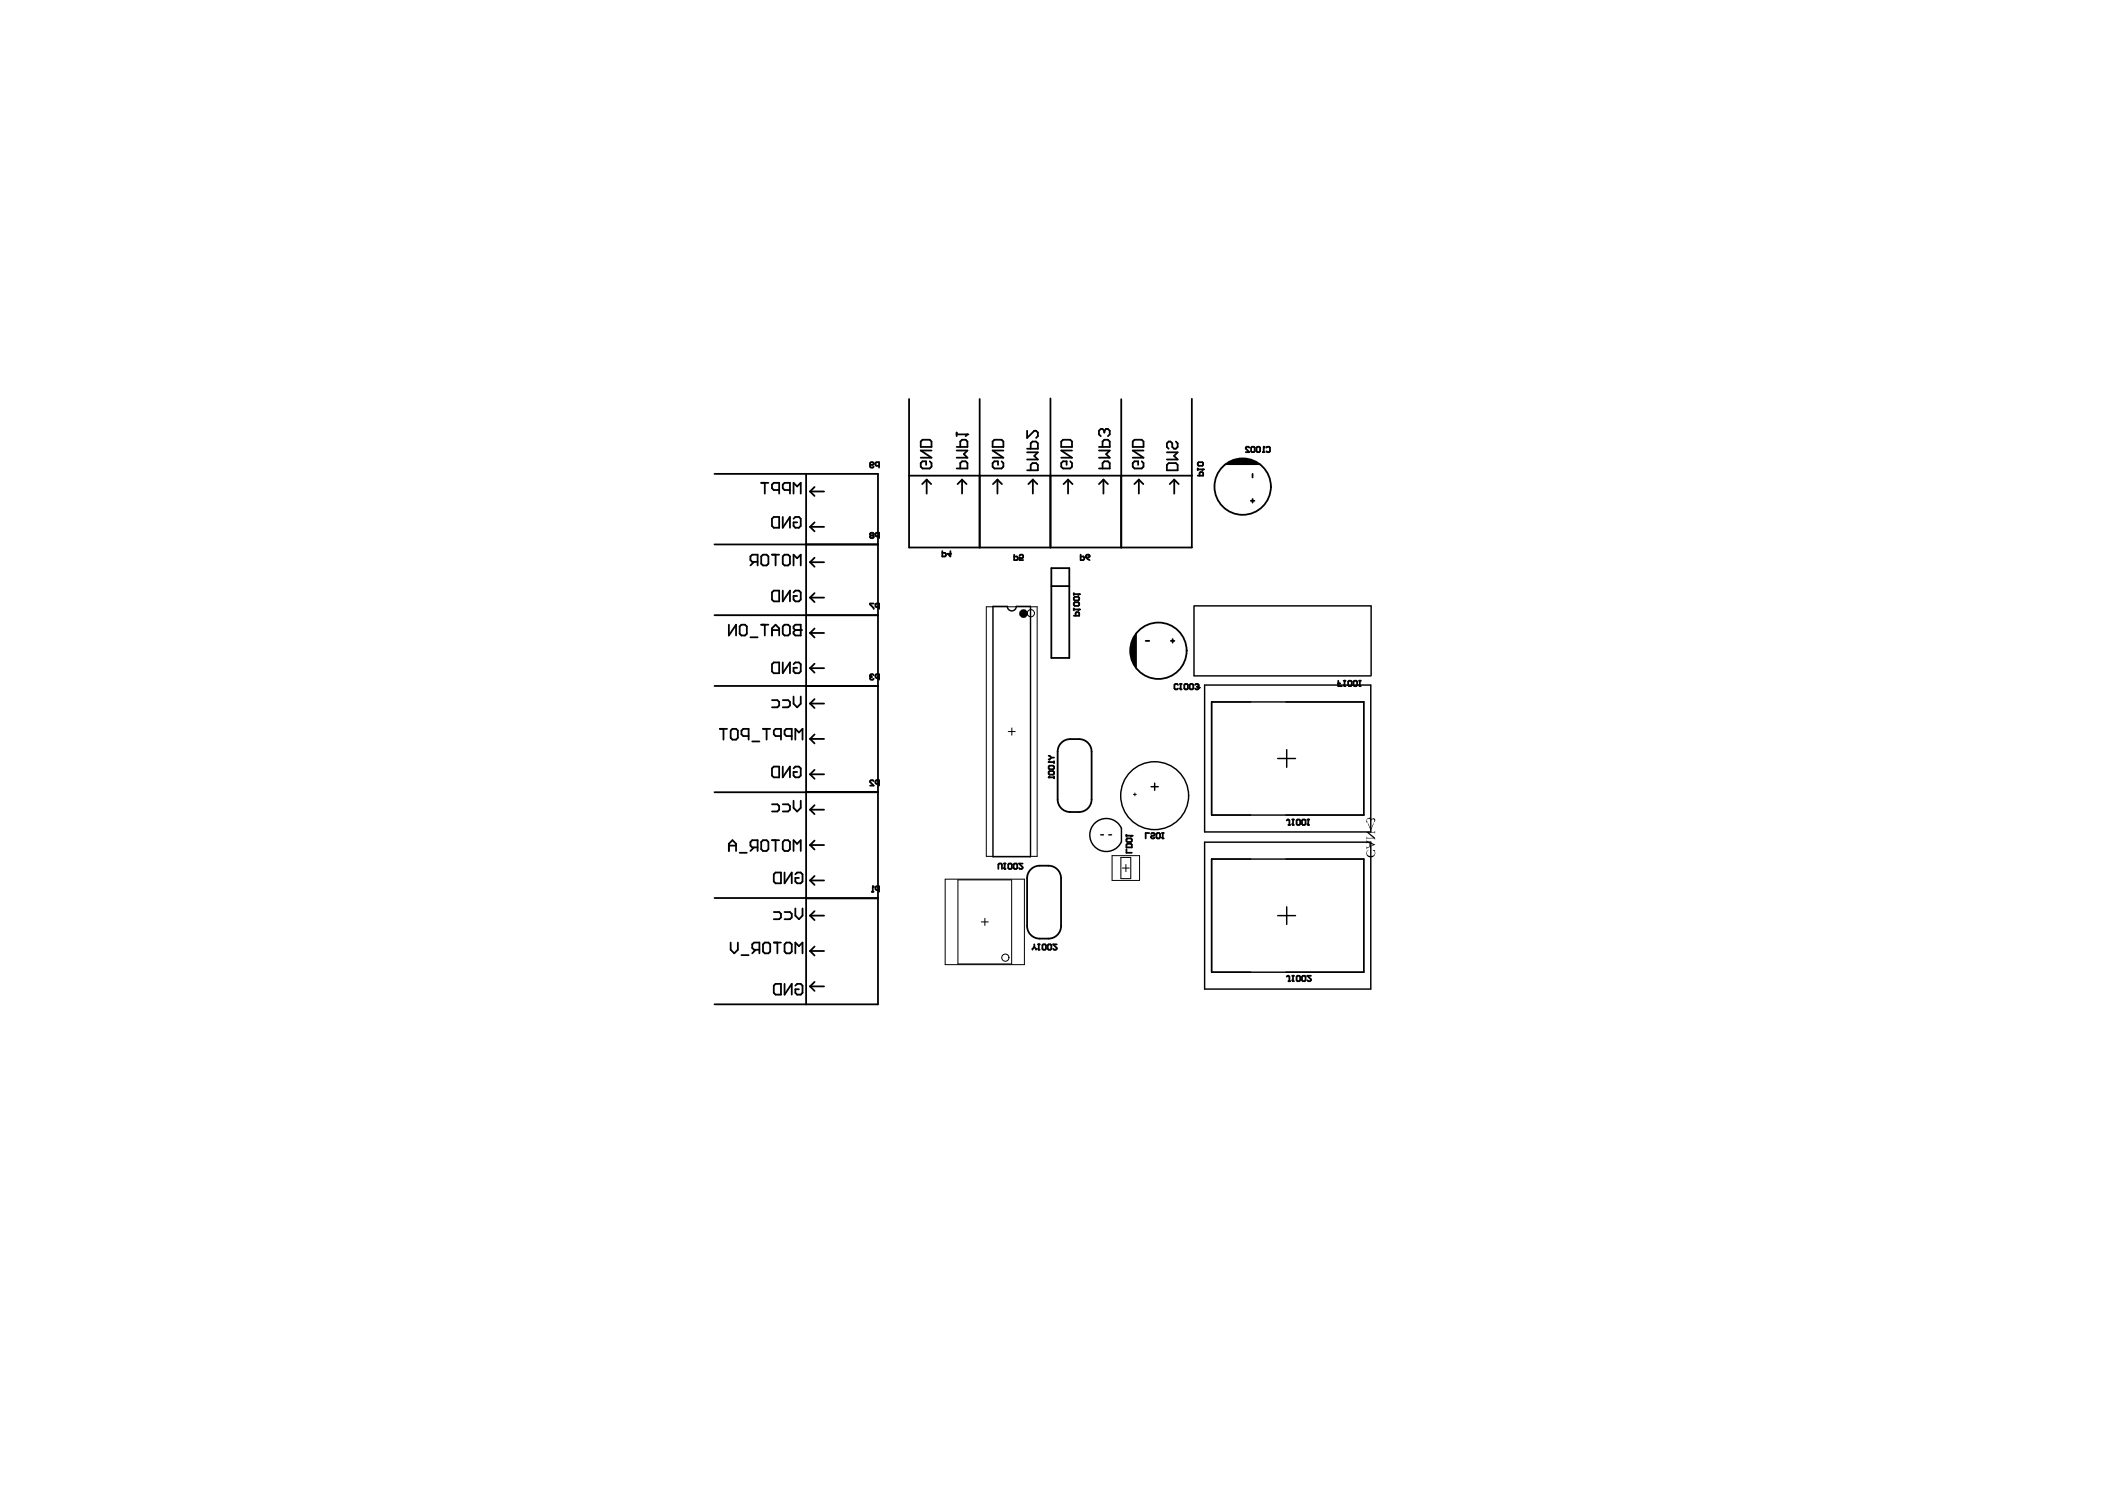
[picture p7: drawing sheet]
<svg xmlns="http://www.w3.org/2000/svg" width="297mm" height="210mm" viewBox="0 0 297 210" stroke-linecap="round" stroke-linejoin="round" font-family="sans-serif">
<g fill="none" stroke="#000" stroke-width=".14">
<path d="M139.2 85.6h7.2v35.2h-7.2zM142.3 103.2h1M142.8 102.7v1M159.9 112.1h.4M160.1 111.9v.4M133.4 124h11.2v12.1h-11.2zM135.2 124.1h7.6v11.9h-7.6zM138.5 130h1M139 129.5v1.1M156.9 120.7h3.9v3.5h-3.9zM158.2 121h1.4v2.9h-1.4zM158.4 122.4h1"/>
<path d="M158.9 121.9v1.1"/>
<circle cx="145.5" cy="86.5" r=".51"/>
<circle cx="141.9" cy="135.1" r=".51"/>
</g>
<g fill="none" stroke="#000" stroke-width=".2">
<path d="M140.1 85.5h2a.63 .63 0 0 0 .7 .7 .63 .63 0 0 0 .6-.7h2v35.4h-5.3zM168.5 85.5v9.8M168.5 95.3h24.9M168.5 85.5h25M170 96.6h23.4v20.8h-23.4zM171 99h21.4v16h-21.4zM193.5 85.5v9.8M155.3 117.8h.4M156.5 117.8h.3M158.2 116.8a2.33 2.33 0 0 0-3.5-.8 2.33 2.33 0 0 0 0 3.6 2.33 2.33 0 0 0 3.5-.8M158.2 116.8v2M162.4 111h1"/>
<path d="M162.9 110.5v1M170 118.8h23.4v20.7h-23.4zM180.3 107h2.5M181.6 105.8v2.4M171 121.2h21.4v15.9h-21.4zM180.3 129.2h2.5M181.6 127.9v2.5"/>
<circle cx="162.9" cy="112.2" r="4.8"/>
</g>
<g fill="#000">
<path d="M173.1 65.5l.4-.4h.2l.3-.3h.5l.1-.1h1.4l.1 .1h.4l.9 .4 .2 .3zM160 89.8l.3-.3v4.6l-.4-.4v-.3l-.3-.2v-.5l-.1-.1v-1.4l.1-.2v-.3zM193 116.2l.4 .8 .5-.8-.4 .9zM192.9 115.5l.1-.1a.35 .35 0 0 1 .5 .2l.3-.2 .1 .1a.28 .28 0 0 1 .2 .3 .28 .28 0 0 1-.3 .2 .23 .23 0 0 0 .1-.3 .23 .23 0 0 0-.3-.1 .23 .23 0 0 0-.1 .2l-.1-.2-.2-.1-.3 .1v.2a.12 .12 0 0 1 .1 .2 .12 .12 0 0 1-.2 0 .12 .12 0 0 1 0-.1zM192.8 117.4h1.1l.1-.2v.4l-.1-.2h-.8l.9 .8v.3l-.1-.2h-1l-.1 .1v-.4l.2 .2h.8zM192.9 120l.2-.1-.2 .3v.3l.2 .2h.6a.41 .41 0 0 0 .3-.4 .41 .41 0 0 0-.3-.4h.4l-.1 .1 .1 .4-.2 .4-.4 .2-.5-.2-.2-.4z"/>
<path d="M192.8 118.5v.5l.1-.1 .3 .1v.4l-.3 .1-.1-.1v.4l.2-.2 1.1-.4-1.1-.5zM193.3 119l.5 .2-.5 .2z"/>
</g>
<g fill="none" stroke="#000" stroke-width=".25">
<path d="M138.2 56.3v20.9M148.2 56.2v21M158.2 56.3v20.9M168.2 56.3v20.9h-39.9v-20.9M100.8 66.8h23.1v74.9h-23.1M100.8 76.8h23.1M106.4 79.3l-.5 .5M106.9 79.3h-.8l-.2-.3v-.5l.2-.3h.8v1.6M107.4 78.5l.3-.3h.5l.2 .3v1l-.2 .3h-.5l-.3-.3zM107.4 68.1h1M107.9 68.1v1.5M108.9 78.2h1"/>
<path d="M108.9 73.2l.3-.3h.7v1.5h-.7l-.3-.2zM109.4 78.2v1.6M109.9 69.1h-.7l-.3-.2v-.5l.3-.3h.7v1.5M110.5 78.5l.2-.3h.5l.3 .3v1l-.3 .3h-.5l-.2-.3zM110.5 72.9v1.5l1-1.5v1.5M111.5 69.1h-.8l-.2-.2v-.5l.2-.3h.8v1.5M112 69.6v-1.5l.5 .5 .5-.5v1.5M112 73.2l.2-.3h.5l.3 .3v1l-.3 .2h-.5l-.2-.2v-.5h.5M112 79.8v-1.6l.5 .6 .5-.6v1.6M113.8 66.8v74.9M114.3 79.3l.6 .6M114.3 79.3h2"/>
<path d="M114.3 74.3h2M114.3 69.3l.6 .7M114.3 69.3h2M114.3 74.3l.6 .7M114.9 78.7l-.6 .6M114.9 73.7l-.6 .6M114.9 68.7l-.6 .6M122.8 65.6h.4l.1-.1-.1-.3h-.3l-.1 .1v.5l.1 .2h.3l.1-.2M122.9 75.5l-.1-.1 .1-.2h.3l.1 .1-.1 .2M122.9 75.5l-.1 .2 .1 .2h.3l.1-.1-.1-.3M122.9 75.5h.3M124 65.7h-.3l-.2-.1v-.3l.2-.1h.3v.8"/>
<path d="M124 75.7h-.3l-.2-.2v-.2l.2-.1h.3v.7M128.3 67.1h39.9M129.9 62.3l.3-.3h1l.2 .3v.7h-1.5zM130.8 67.7v1.9M130.8 67.7l.6 .6M130.8 67.7l-.7 .6M131.2 65.1l.2 .2v.5l-.2 .3h-1l-.3-.3v-.5l.3-.2h.5v.5M131.4 63.6h-1.5l1.5 1h-1.5M133 77.7v.8h.3l.2-.1v-.3l-.2-.1h-.3M134.1 77.7v.8l-.4-.4h.5M135 66.1h1.5v-.8l-.2-.2h-.5l-.3 .2v.8M135 63.6h1.5l-.5 .5 .5 .5h-1.5"/>
<path d="M135 63h1.5v-.7l-.2-.3h-.5l-.3 .3v.7M135 61v.5M135 61.3h1.5M135.8 67.7l-.7 .6M135.8 67.7l.6 .6M135.8 67.7v1.9M136.5 61.3h.1M136.5 61.3l-.2 .2M140.1 62.3l.2-.3h1l.3 .3v.7h-1.5zM140.8 67.7v1.9M140.8 67.7l.6 .6M140.8 67.7l-.7 .6"/>
<path d="M141.3 65.1l.3 .2v.5l-.3 .3h-1l-.2-.3v-.5l.2-.2h.5v.5M141.6 63.6h-1.5l1.5 1h-1.5M143.1 78.2v.8h.4l.1-.1v-.3l-.1-.1h-.4M143.9 78.4l.1-.2h.3l.1 .2v.2l-.1 .2-.4-.2v.4h.5M144.9 60.8v1l1-1h.3l.3 .2v.5l-.3 .3M144.9 66.3h1.6v-.7l-.3-.3h-.5l-.3 .3v.7M144.9 63.3h1.6v-.8l-.3-.2h-.5l-.3 .2v.8M144.9 63.8h1.6l-.6 .5 .6 .5h-1.6M145.7 67.7l-.6 .6M145.7 67.7l.7 .6M145.7 67.7v1.9M149.8 62.3l.2-.3h1l.3 .3v.7h-1.5z"/>
<path d="M150.7 67.7v1.9M150.7 67.7l.6 .6M150.7 67.7l-.6 .6M151 65.1l.3 .2v.5l-.3 .3h-1l-.2-.3v-.5l.2-.2h.5v.5M151.3 63.6h-1.5l1.5 1h-1.5M152.5 78.2v.8h.4l.1-.1v-.3l-.1-.1h-.4M153.3 78.4l.1-.2h.2l.2 .3-.2 .1h-.3zM153.3 78.6l.5 .4M155.1 66.1h1.5v-.8l-.3-.2h-.5l-.2 .2v.8M155.1 63.6h1.5l-.5 .5 .5 .5h-1.5M155.1 63h1.5v-.7l-.3-.3h-.5l-.2 .3v.7M155.7 67.7l-.6 .6"/>
<path d="M155.7 67.7l.6 .6M155.7 67.7v1.9M155.8 60.8l-.2-.3h-.3l-.2 .3v.5l.2 .2M155.8 60.8v.2M156.1 60.5h.1M156.1 60.5h.2l.3 .3v.5l-.3 .2M156.1 60.5l-.3 .3M159.8 62.3l.3-.3h1l.3 .3v.7h-1.6zM160.7 67.7v1.9M160.7 67.7l-.6 .6M160.7 67.7l.6 .6M161.1 65.1l.3 .2v.5l-.3 .3h-1l-.3-.3v-.5l.3-.2h.5v.5"/>
<path d="M161.4 63.6h-1.6l1.6 1h-1.6M164.7 65.6l.2-.3h1l.3 .3v.7h-1.5zM164.7 63.8h1.5l-.5 .5 .5 .5h-1.5M165.7 67.7l.6 .6M165.7 67.7v1.9M165.7 67.7l-.6 .6M165.9 62.3l.3 .2v.5l-.3 .3h-.2l-.3-.3v-.5l-.2-.2h-.3l-.2 .2v.5l.2 .3M169 67.1h.8v-.4l-.1-.1h-.3l-.1 .1v.4M169 65.3l.1-.1h.6l.1 .1v.3l-.1 .1h-.6l-.1-.1zM169 66.1v.2M169 66.2h.8M169.8 66.2h.1"/>
<path d="M169.8 66.2l-.1 .1M172.9 65.5h4.9M176.3 63.1l-.1-.1h-.3l-.1 .1v.2l.5 .5h-.5M176.5 70.6h.5M176.5 63.1l.2-.1h.2l.2 .1v.6l-.2 .1h-.2l-.2-.1zM176.8 66.8v.6M176.8 70.4v.5M177.3 63.1l.1-.1h.3l.1 .1v.6l-.1 .1h-.3l-.1-.1zM178.2 63.8h.2M178.3 63h.1M178.3 63v.8M178.3 63l.1 .1"/>
<path d="M178.7 63.1l.1-.1h.3l.1 .1v.6l-.1 .1h-.3l-.1-.1M100.8 86.8h23.1M100.8 96.8h23.1M102.9 88.1v1.5l1-1.5v1.5M104.4 88.4l.2-.3h.5l.3 .3v1l-.3 .2h-.5l-.2-.2zM105.9 89.9h1M107.4 88.1h1M107.9 88.1v1.5M108.9 83.6l.3-.3h.7v1.5h-.7l-.3-.2zM108.9 89.6v-1l.5-.5 .5 .5v1M108.9 93.7l.3-.3h.7v1.6h-.7l-.3-.3zM108.9 98.8h.8l.2 .2v.5l-.2 .3h-.8"/>
<path d="M108.9 88.9h1M110.5 88.4l.2-.3h.5l.3 .3v1l-.3 .2h-.5l-.2-.2zM110.5 83.3v1.5l1-1.5v1.5M110.5 93.4v1.6l1-1.6v1.6M110.5 98.8h.7l.3 .2v.5l-.3 .3h-.7M112 83.6l.2-.3h.5l.3 .3v1l-.3 .2h-.5l-.2-.2v-.5h.5M112 88.4l.2-.3h.8v1.5h-.8l-.2-.2v-.3l.2-.2-.2-.3zM112 93.7l.2-.3h.5l.3 .3v1l-.3 .3h-.5l-.2-.3v-.5h.5M112 98.3v1l.5 .5 .5-.5v-1M112.2 88.9h.8M113 88.9h.1M114.3 99.2l.6 .7"/>
<path d="M114.3 99.2h2M114.3 94.3h2M114.3 89.3l.6 .6M114.3 89.3h2M114.3 84.3h2M114.3 94.3l.6 .6M114.3 84.3l.6 .6M114.9 93.6l-.6 .7M114.9 83.7l-.6 .6M114.9 98.6l-.6 .6M114.9 88.7l-.6 .6M122.8 95.4h.1"/>
<path d="M122.8 95.4l.1 .1M122.9 95.5l-.1 .1 .1 .3h.3l.1-.1M122.9 95.5h.1M123.3 95.2l-.1-.1h-.3l-.1 .3M123.3 85.1h-.5l.5 .8M124 85.6h-.3l-.2-.1v-.2l.2-.2h.3v.8M124 95.6h-.3l-.2-.1v-.3l.2-.1h.3v.8M148.4 80.1h2.5v12.7h-2.5zM148.4 82.7h2.5M151.5 86.9h.8v-.4l-.1-.1h-.3l-.1 .1v.4M151.5 84.3l.2-.1h.5l.1 .1v.3l-.1 .1h-.5l-.2-.1zM151.5 85.1l.2-.1h.5l.1 .1v.2l-.1 .2h-.5l-.2-.2z"/>
<path d="M151.5 83.7v.2M151.5 85.8v.3M151.5 86h.8M151.5 83.8h.8M152.3 86h.1M152.3 83.8h.1M152.3 86l-.1 .1M152.3 83.8l-.1 .1M160.3 89.4v4.8M161.7 90.4h.5M165.2 90.4h.5M165.5 90.2v.5"/>
<path d="M166.2 96.6l-.1-.1h-.3l-.1 .1v.5l.1 .1h.3l.1-.1M166.5 96.5h.2M166.5 97.1l.1 .1M166.6 97.2h.1M166.6 96.5v.7M167.1 96.6l.1-.1h.3l.1 .1v.5l-.1 .1h-.3l-.1-.1zM167.9 96.6l.1-.1h.3l.1 .1v.5l-.1 .1h-.3l-.1-.1zM168.6 96.6l.2-.1h.2l.1 .1-.1 .3M168.9 96.9h.1M169 96.9l.1 .1M169.1 97h.1M169.1 97l-.1 .2h-.2l-.2-.1"/>
<path d="M188.8 96v.8h.6M188.8 96.4h.3M189.6 96h.3M189.6 96.7l.1 .1M189.7 96.8h.1M189.7 96v.8M190.2 96.2l.2-.2h.2l.1 .2v.5l-.1 .1h-.2l-.2-.1zM191 96.2l.1-.2h.3l.1 .2v.5l-.1 .1h-.3l-.1-.1zM191.8 96h.2M191.8 96.7l.1 .1M191.9 96.8h.1M191.9 96v.8"/>
<path d="M100.8 111.8h23.1M101.6 102.8h1M102.1 102.8v1.5M102.9 119.3h1M103.1 103.1l.3-.3h.5l.2 .3v1l-.2 .2h-.5l-.3-.2zM105.6 103.8h-.7l-.3-.2v-.5l.3-.3h.7v1.5M106.1 104.6h1.1M106.4 119.5l-.5 .5M106.9 119.5h-.8l-.2-.2v-.5l.2-.3h.8v1.5M107.4 118.8l.3-.3h.5l.2 .3v1l-.2 .2h-.5l-.3-.2zM107.7 102.8h1M108.2 102.8v1.5"/>
<path d="M108.9 108.4l.3-.3h.7v1.6h-.7l-.3-.3zM108.9 113.5h.8l.2 .2v.5l-.2 .3h-.8M108.9 118.5h1M109.4 118.5v1.5M110.2 103.8h-.8l-.2-.2v-.5l.2-.3h.8v1.5M110.5 113.5h.7l.3 .2v.5l-.3 .3h-.7M110.5 108.1v1.6l1-1.6v1.6M110.5 118.8l.2-.3h.5l.3 .3v1l-.3 .2h-.5l-.2-.2zM111.7 103.8h-.7l-.3-.2v-.5l.3-.3h.7v1.5M112 108.4l.2-.3h.5l.3 .3v1l-.3 .3h-.5l-.2-.3v-.5h.5M112 113v1l.5 .5 .5-.5v-1M112.2 104.3v-1.5l.5 .5 .5-.5v1.5"/>
<path d="M113.8 111.7h10.1M114.3 104.2h2M114.3 119.2l.6 .6M114.3 119.2h2M114.3 114.2l.6 .6M114.3 114.2h2M114.3 109.2l.6 .7M114.3 109.2h2M114.3 104.2l.6 .7M114.9 113.6l-.6 .6M114.9 103.6l-.6 .6M114.9 118.6l-.6 .6"/>
<path d="M114.9 108.6l-.6 .6M123.3 110.2l-.1-.1h-.3l-.1 .1v.1l.5 .5h-.5M124 110.6h-.3l-.2-.2v-.2l.2-.1h.3v.7M148 107.5h.1M148 109.7h.1M148 106.6l.4 .3M148 108.1l.1-.1h.5l.1 .1v.3l-.1 .1h-.5l-.1-.1zM148 108.9l.1-.1h.5l.1 .1v.3l-.1 .1h-.5l-.1-.1zM148 107.5h.7M148 109.7h.7M148.1 107.4l-.1 .1M148.1 109.5l-.1 .2"/>
<path d="M148.4 106.9l-.4 .2M148.4 106.9h.3M148.7 107.4v.2M148.7 109.5v.3M149.8 104.8a3.3 3.3 0 0 1 3.7 0l.5 .8v.4v6.8a1.77 1.77 0 0 1-1.7 1.7 2.71 2.71 0 0 1-2.5-.5l-.5-.8-.1-.4v-6.8l.1-.4zM159 118.4l.1-.1h.5l.1 .1v.2l-.1 .2h-.5l-.1-.2zM159 117.9h.7M159 119.8v.5h.7M159 117.8v.2M159 119.2l.1-.2h.5l.1 .2v.3h-.7zM159.7 117.9h.1M159.7 117.9l-.1 .1"/>
<path d="M162.2 117.5h-.5v.8M162.4 117.6l.2-.1h.2l.1 .1-.1 .3h-.2l-.2 .1 .2 .3h.2l.1-.2M163.2 117.6l.1-.1h.3l.1 .1v.5l-.1 .2h-.3l-.1-.2zM163.9 117.5h.3M163.9 118.1l.2 .2M164.1 118.3h.1M164.1 117.5v.8M181.6 115.7l.1-.1 .2 .1v.7M181.8 116.4h.3M182.3 115.6h.3M182.3 116.2l.2 .2M182.5 116.4h.1"/>
<path d="M182.5 115.6v.8M183 115.7l.1-.1h.2l.2 .1v.5l-.2 .2h-.2l-.1-.2zM183.7 115.7l.1-.1h.3l.1 .1v.5l-.1 .2h-.3l-.1-.2zM184.5 116.2l.1 .2M184.5 115.6h.2M184.6 116.4h.1M184.6 115.6v.8M100.8 126.7h23.1M102.9 120v-1l.5-.5 .5 .5v1M103.1 133v1l.5 .5 .5-.5v-1M104.4 120.3h1M104.6 134.7h1"/>
<path d="M106.7 134l-.6 .5M107.2 134h-.8l-.3-.3v-.5l.3-.2h.8v1.5M107.7 133.2l.2-.2h.5l.3 .2v1l-.3 .3h-.5l-.2-.3zM109.2 139l.2-.2h.8v1.5h-.8l-.2-.2zM109.2 123.3l.2-.2h.8v1.5h-.8l-.2-.3zM109.2 128.7h.7l.3 .2v.5l-.3 .3h-.7M109.2 133h1M109.7 133v1.5M110.7 123.1v1.5l1-1.5v1.5M110.7 128.7h.8l.2 .2v.5l-.2 .3h-.8M110.7 133.2l.3-.2h.5l.2 .2v1l-.2 .3h-.5l-.3-.3zM110.7 138.8v1.5l1-1.5v1.5"/>
<path d="M112 120v-1.5l.5 .5 .5-.5v1.5M112.2 139l.3-.2h.5l.2 .2v1.1l-.2 .2h-.5l-.3-.2v-.6h.5M112.2 123.3l.3-.2h.5l.2 .2v1l-.2 .3h-.5l-.3-.3v-.5h.5M112.2 128.1v1.1l.5 .5 .5-.5v-1.1M112.2 134.5v-1.5l.5 .5 .5-.5v1.5M113.8 126.7h10.1M114.3 139.1h2M114.3 134.2l.6 .6M114.3 134.2h2M114.3 124.2l.6 .6M114.3 124.2h2M114.3 139.1l.6 .7"/>
<path d="M114.3 129.2l.6 .6M114.3 129.2h2M114.9 138.5l-.6 .6M114.9 133.5l-.6 .7M114.9 123.6l-.6 .6M114.9 128.5l-.6 .7M123 125.8h.3M123.2 125h.1M123.2 125l.1 .2M123.2 125v.8M124 125.5h-.3l-.2-.1v-.2l.2-.2h.3v.8M140.9 122.6v-.7l.1-.1h.3l.1 .1v.7"/>
<path d="M141.6 121.8h.3M141.6 122.4l.2 .2M141.8 122.6h.1M141.8 121.8v.8M142.3 121.9l.1-.1h.3l.1 .1v.5l-.1 .2h-.3l-.1-.2zM143 121.9l.2-.1h.2l.1 .1v.5l-.1 .2h-.2l-.2-.2zM144.3 121.8h-.5l.5 .5-.1 .3h-.3l-.1-.2M145.5 122.6a3.3 3.3 0 0 1 3.7 0l.5 .8v.5v6.7a1.77 1.77 0 0 1-1.7 1.8 2.71 2.71 0 0 1-2.5-.5l-.5-.8-.1-.5v-6.7l.1-.5zM145.9 133.6l-.2 .4M145.9 133.6l.3 .4M145.9 133.2v.4M146.5 133.2h.2"/>
<path d="M146.5 133.8l.1 .2M146.6 134h.1M146.6 133.2v.8M147.1 133.3l.1-.1h.3l.1 .1v.5l-.1 .2h-.3l-.1-.2zM147.9 133.3l.1-.1h.2l.2 .1v.5l-.2 .2h-.2l-.1-.2zM149.1 133.2h-.5l.5 .5-.1 .3h-.3l-.1-.2M181.6 137.8l.1-.2 .2 .2v.6M181.8 138.4h.3M182.3 137.6h.3M182.3 138.3l.2 .1M182.5 138.4h.1M182.5 137.6v.8"/>
<path d="M183 137.8l.1-.2h.2l.2 .2v.5l-.2 .1h-.2l-.1-.1zM183.7 137.8l.1-.2h.3l.1 .2v.5l-.1 .1h-.3l-.1-.1zM185 137.6h-.5l.5 .6v.1l-.1 .1h-.3l-.1-.1"/>
<circle cx="175.4" cy="68.6" r="4"/>
<circle cx="163.5" cy="91.8" r="4"/>
</g>
<circle cx="144.4" cy="86.6" r=".3" fill="none" stroke="#000" stroke-width=".61"/>
</svg>
